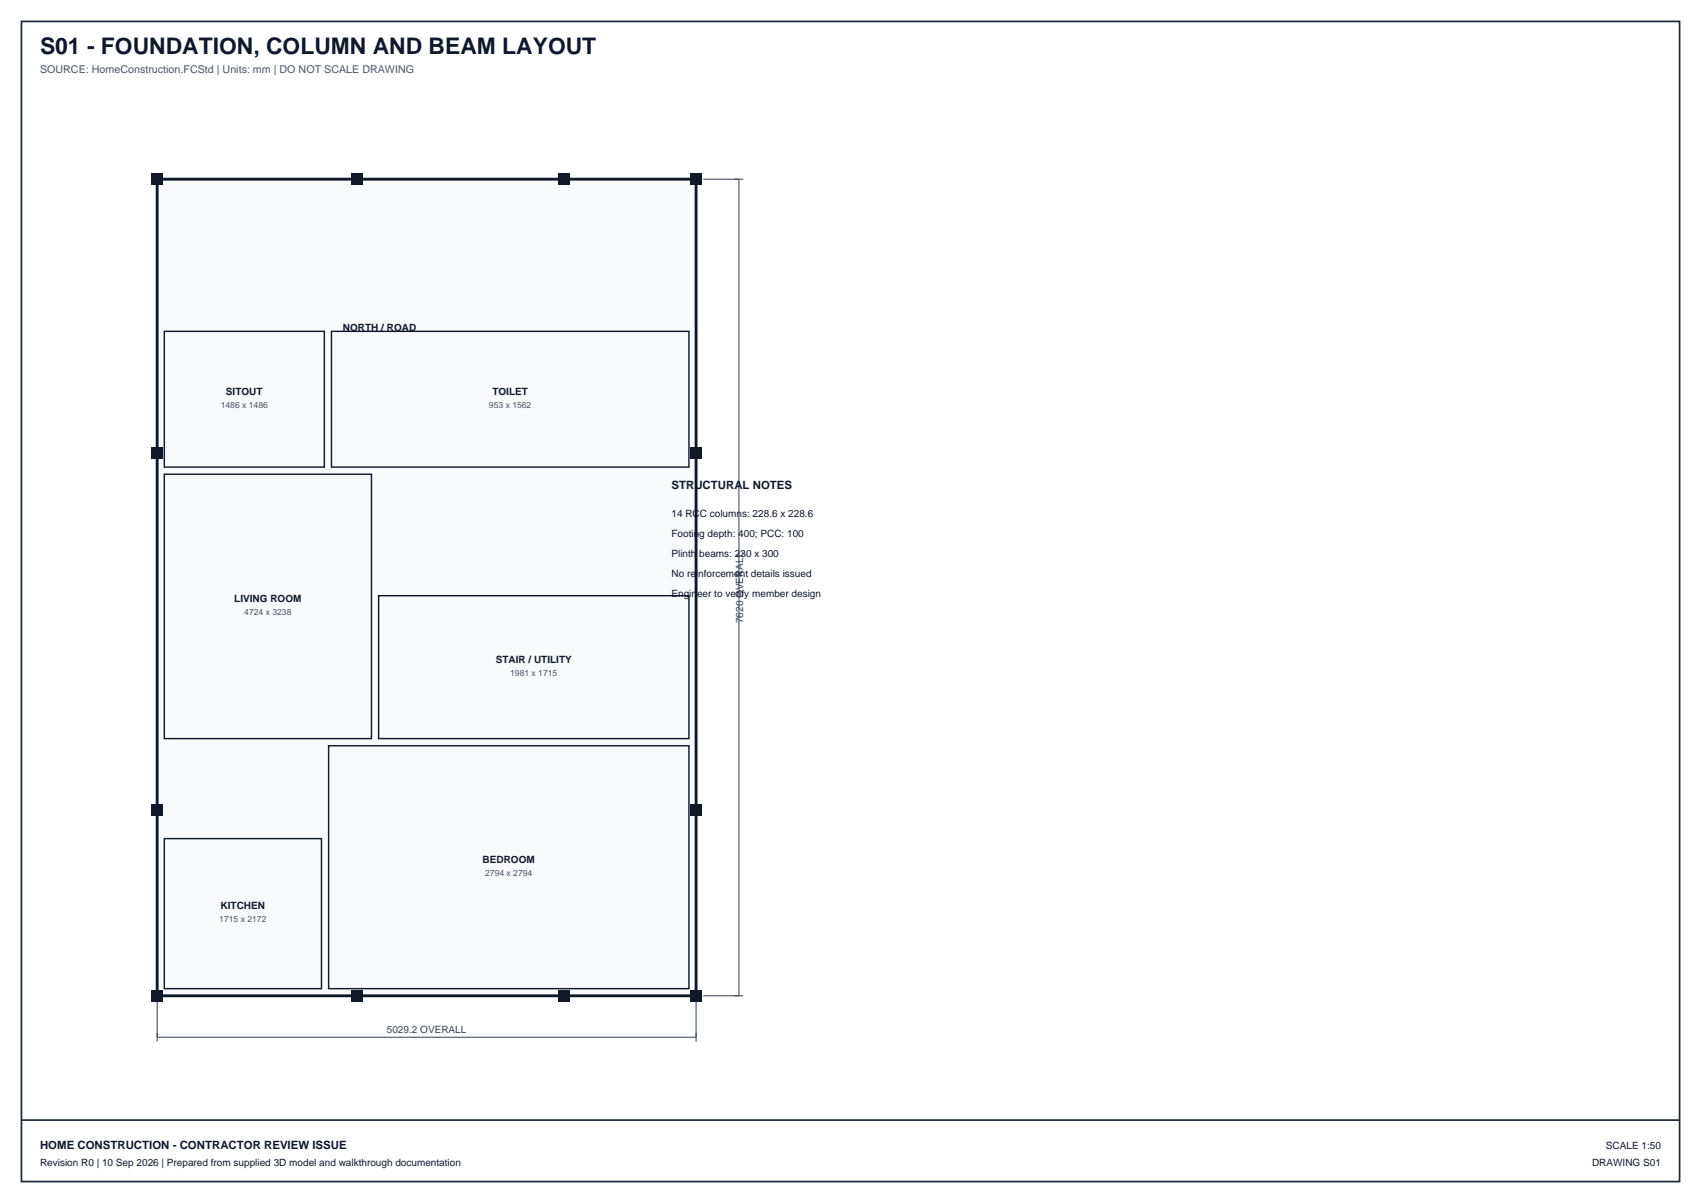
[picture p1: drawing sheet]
<svg xmlns="http://www.w3.org/2000/svg" width="420mm" height="297mm" viewBox="0 0 420 297" stroke-linecap="round" stroke-linejoin="round" font-family="sans-serif">
<defs><g id="words">
<text font-size="5.6" fill="#0f172a" x="9.9" y="13.4">S01 - FOUNDATION, COLUMN AND BEAM LAYOUT</text>
<g font-size="2.8" fill="#0f172a">
<text x="165.8" y="120.6">STRUCTURAL NOTES</text>
<text x="9.9" y="283.6">HOME CONSTRUCTION - CONTRACTOR REVIEW ISSUE</text>
</g>
<text font-size="2.6" fill="#475569" x="9.9" y="18">SOURCE: HomeConstruction.FCStd | Units: mm | DO NOT SCALE DRAWING</text>
<g font-size="2.5" fill="#0f172a">
<text x="84.7" y="81.8">NORTH / ROAD</text>
<text x="55.8" y="97.5">SITOUT</text>
<text x="121.6" y="97.5">TOILET</text>
<text x="165.8" y="127.7">14 RCC columns: 228.6 x 228.6</text>
<text x="165.8" y="132.6">Footing depth: 400; PCC: 100</text>
<text x="165.8" y="137.5">Plinth beams: 230 x 300</text>
<text x="165.8" y="142.5">No reinforcement details issued</text>
<text x="57.8" y="148.7">LIVING ROOM</text>
<text x="165.8" y="147.4">Engineer to verify member design</text>
<text x="122.4" y="163.7">STAIR / UTILITY</text>
<text x="119.2" y="213">BEDROOM</text>
<text x="54.5" y="224.5">KITCHEN</text>
<text x="9.9" y="287.8">Revision R0 | 10 Sep 2026 | Prepared from supplied 3D model and walkthrough documentation</text>
<text x="393.1" y="287.8">DRAWING S01</text>
<text x="396.5" y="283.6">SCALE 1:50</text>
</g>
<g font-size="2.5" fill="#334155">
<text x="183.5" y="153.8" transform="rotate(-90 183.5 153.8)">7620 OVERALL</text>
<text x="95.5" y="255">5029.2 OVERALL</text>
</g>
<g font-size="2.1" fill="#475569">
<text x="54.5" y="100.7">1486 x 1486</text>
<text x="120.7" y="100.7">953 x 1562</text>
<text x="60.3" y="151.8">4724 x 3238</text>
<text x="126" y="166.8">1981 x 1715</text>
<text x="119.8" y="216.2">2794 x 2794</text>
<text x="54.1" y="227.7">1715 x 2172</text>
</g>
</g></defs>
<path d="M5.3 5.3h409.4v286.4h-409.4zM5.3 276.5h409.4" fill="none" stroke="#1e293b" stroke-width=".42"/>
<path d="M38.8 44.2h133.1v201.6h-133.1z" fill-rule="evenodd" fill="#f8fafc"/>
<path d="M38.8 44.2h133.1v201.6h-133.1z" fill="none" stroke="#0f172a" stroke-width=".71" stroke-linecap="butt"/>
<path d="M40.6 81.8h39.5v33.5h-39.5zM81.8 81.8h88.3v33.5h-88.3zM40.6 117.1h51.1v65.2h-51.1zM93.5 147.1h76.6v35.2h-76.6zM81.1 184.1h89v60h-89zM40.6 207h38.8v37.1h-38.8z" fill="none" stroke="#0f172a" stroke-width=".35"/>
<g fill="#111827">
<path d="M37.4 244.4h2.8v2.9h-2.8z" fill-rule="evenodd"/>
<path d="M37.4 42.8h2.8v2.8h-2.8z" fill-rule="evenodd"/>
<path d="M170.5 244.4h2.8v2.9h-2.8z" fill-rule="evenodd"/>
<path d="M170.5 42.8h2.8v2.8h-2.8z" fill-rule="evenodd"/>
<path d="M37.4 198.6h2.8v2.8h-2.8z" fill-rule="evenodd"/>
<path d="M170.5 198.6h2.8v2.8h-2.8z" fill-rule="evenodd"/>
<path d="M37.4 110.4h2.8v2.8h-2.8z" fill-rule="evenodd"/>
<path d="M170.5 110.4h2.8v2.8h-2.8z" fill-rule="evenodd"/>
<path d="M86.8 244.4h2.8v2.9h-2.8z" fill-rule="evenodd"/>
<path d="M86.8 42.8h2.8v2.8h-2.8z" fill-rule="evenodd"/>
<path d="M137.9 244.4h2.9v2.9h-2.9z" fill-rule="evenodd"/>
<path d="M137.9 42.8h2.9v2.8h-2.9z" fill-rule="evenodd"/>
</g>
<path d="M173.6 44.2h9.9M182.5 44.2v201.6M38.8 247.3v9.8M38.8 256.1h133.1M171.9 247.3v9.8M173.6 245.8h9.9" fill="none" stroke="#334155" stroke-width=".25"/>
<use href="#words"/>
</svg>
